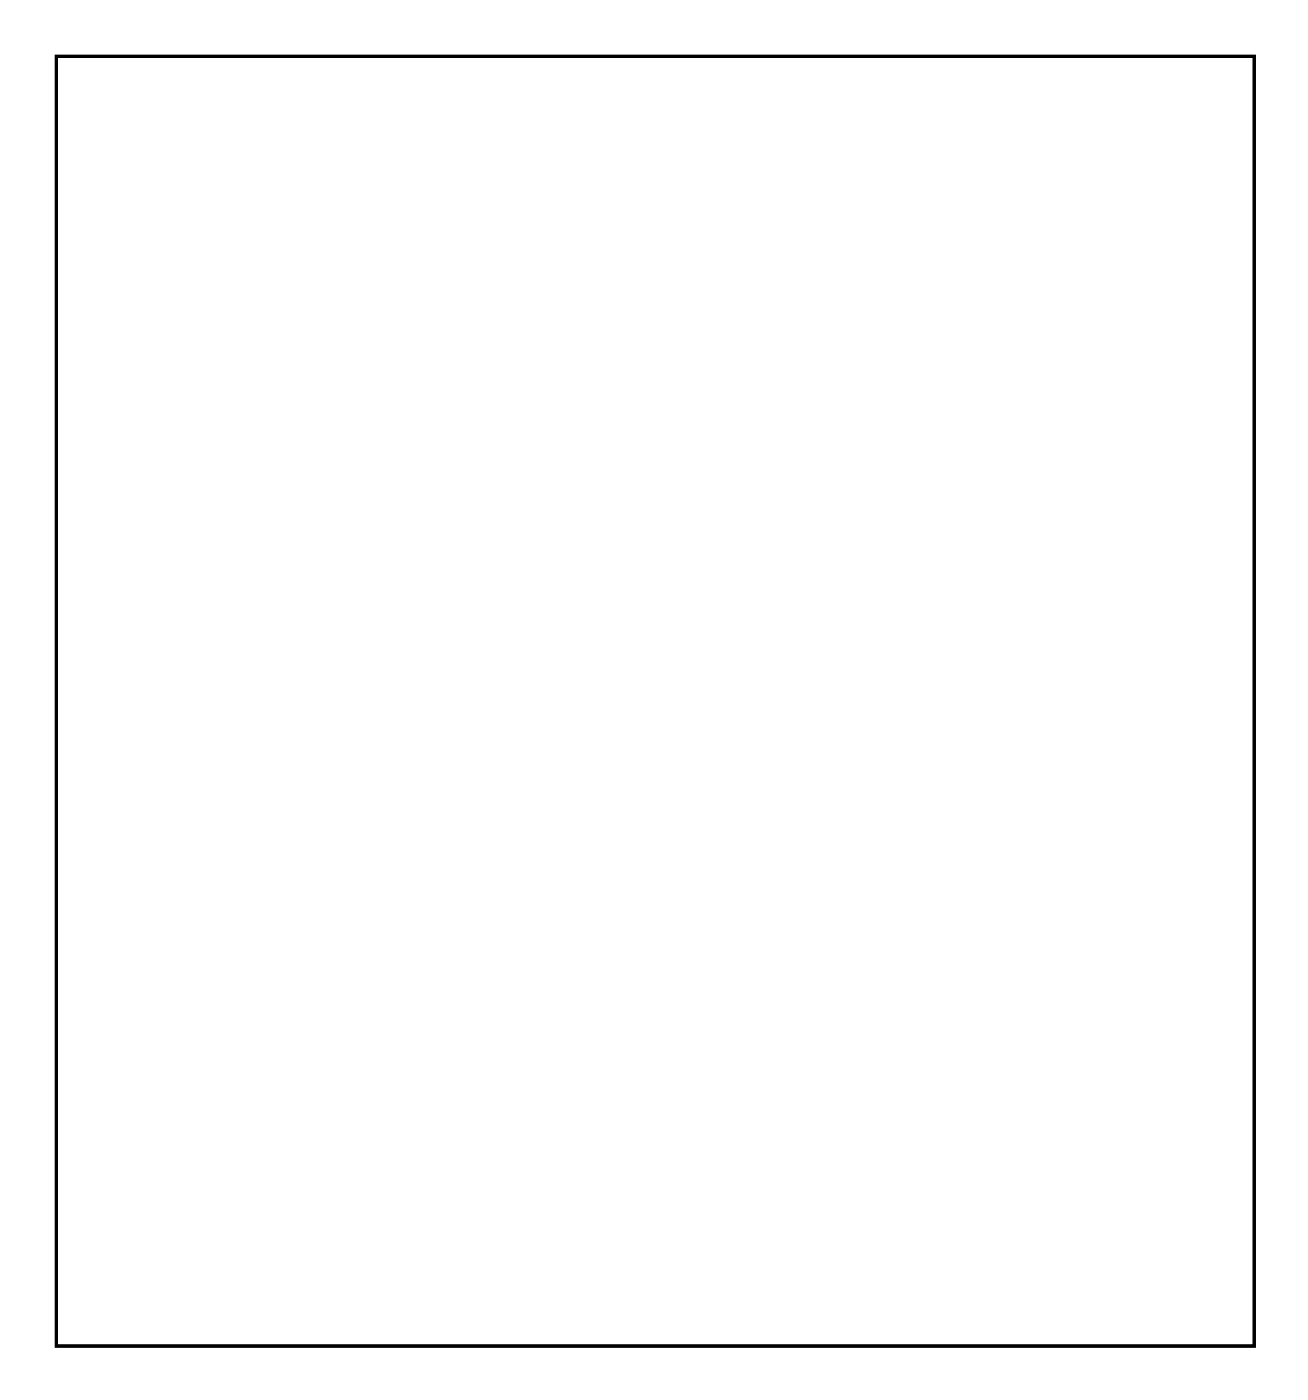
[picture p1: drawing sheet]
<svg xmlns="http://www.w3.org/2000/svg" width="84mm" height="90mm" viewBox="0 0 84 90" stroke-linecap="round" stroke-linejoin="round" font-family="sans-serif">
<path d="M3.6 3.6h77.3v83.2h-77.3z" fill="none" stroke="#000" stroke-width=".2"/>
<path d="M3.6 3.6h77.3v83.2h-77.3zM3.6 3.6v83.2h77.3v-83.2z" fill="#000"/>
<circle cx="20.6" cy="22" r=".69" fill="#fff"/>
<circle cx="20.6" cy="22" r=".69" fill="none" stroke="#fff" stroke-width=".64" stroke-linecap="butt"/>
<circle cx="20.6" cy="24.6" r=".69" fill="#fff"/>
<circle cx="20.6" cy="24.6" r=".69" fill="none" stroke="#fff" stroke-width=".64" stroke-linecap="butt"/>
<circle cx="20.6" cy="27.1" r=".69" fill="#fff"/>
<circle cx="20.6" cy="27.1" r=".69" fill="none" stroke="#fff" stroke-width=".64" stroke-linecap="butt"/>
<circle cx="20.6" cy="29.6" r=".69" fill="#fff"/>
<circle cx="20.6" cy="29.6" r=".69" fill="none" stroke="#fff" stroke-width=".64" stroke-linecap="butt"/>
<circle cx="20.6" cy="32.2" r=".69" fill="#fff"/>
<circle cx="20.6" cy="32.2" r=".69" fill="none" stroke="#fff" stroke-width=".64" stroke-linecap="butt"/>
<circle cx="20.6" cy="34.7" r=".69" fill="#fff"/>
<circle cx="20.6" cy="34.7" r=".69" fill="none" stroke="#fff" stroke-width=".64" stroke-linecap="butt"/>
<circle cx="20.6" cy="37.3" r=".69" fill="#fff"/>
<circle cx="20.6" cy="37.3" r=".69" fill="none" stroke="#fff" stroke-width=".64" stroke-linecap="butt"/>
<circle cx="20.6" cy="39.8" r=".69" fill="#fff"/>
<circle cx="20.6" cy="39.8" r=".69" fill="none" stroke="#fff" stroke-width=".64" stroke-linecap="butt"/>
<circle cx="20.6" cy="42.3" r=".69" fill="#fff"/>
<circle cx="20.6" cy="42.3" r=".69" fill="none" stroke="#fff" stroke-width=".64" stroke-linecap="butt"/>
<circle cx="20.6" cy="44.9" r=".69" fill="#fff"/>
<circle cx="20.6" cy="44.9" r=".69" fill="none" stroke="#fff" stroke-width=".64" stroke-linecap="butt"/>
<circle cx="20.6" cy="29.6" r=".7" fill="#fff"/>
<circle cx="20.6" cy="29.6" r=".7" fill="none" stroke="#fff" stroke-width=".76" stroke-linecap="butt"/>
<circle cx="20.6" cy="27.1" r=".7" fill="#fff"/>
<circle cx="20.6" cy="27.1" r=".7" fill="none" stroke="#fff" stroke-width=".76" stroke-linecap="butt"/>
<circle cx="20.6" cy="24.6" r=".7" fill="#fff"/>
<circle cx="20.6" cy="24.6" r=".7" fill="none" stroke="#fff" stroke-width=".76" stroke-linecap="butt"/>
<circle cx="20.6" cy="22" r=".7" fill="#fff"/>
<circle cx="20.6" cy="22" r=".7" fill="none" stroke="#fff" stroke-width=".76" stroke-linecap="butt"/>
<circle cx="20.6" cy="44.9" r=".7" fill="#fff"/>
<circle cx="20.6" cy="44.9" r=".7" fill="none" stroke="#fff" stroke-width=".76" stroke-linecap="butt"/>
<circle cx="20.6" cy="42.3" r=".7" fill="#fff"/>
<circle cx="20.6" cy="42.3" r=".7" fill="none" stroke="#fff" stroke-width=".76" stroke-linecap="butt"/>
<circle cx="20.6" cy="32.2" r=".7" fill="#fff"/>
<circle cx="20.6" cy="32.2" r=".7" fill="none" stroke="#fff" stroke-width=".76" stroke-linecap="butt"/>
<circle cx="20.6" cy="34.7" r=".7" fill="#fff"/>
<circle cx="20.6" cy="34.7" r=".7" fill="none" stroke="#fff" stroke-width=".76" stroke-linecap="butt"/>
<circle cx="20.6" cy="37.3" r=".7" fill="#fff"/>
<circle cx="20.6" cy="37.3" r=".7" fill="none" stroke="#fff" stroke-width=".76" stroke-linecap="butt"/>
<circle cx="20.6" cy="39.8" r=".7" fill="#fff"/>
<circle cx="20.6" cy="39.8" r=".7" fill="none" stroke="#fff" stroke-width=".76" stroke-linecap="butt"/>
<circle cx="58.7" cy="47.4" r=".7" fill="#fff"/>
<circle cx="58.7" cy="47.4" r=".7" fill="none" stroke="#fff" stroke-width=".76" stroke-linecap="butt"/>
<circle cx="58.7" cy="34.7" r=".7" fill="#fff"/>
<circle cx="58.7" cy="34.7" r=".7" fill="none" stroke="#fff" stroke-width=".76" stroke-linecap="butt"/>
<circle cx="33.3" cy="32.2" r=".7" fill="#fff"/>
<circle cx="33.3" cy="32.2" r=".7" fill="none" stroke="#fff" stroke-width=".76" stroke-linecap="butt"/>
<circle cx="33.3" cy="42.3" r=".7" fill="#fff"/>
<circle cx="33.3" cy="42.3" r=".7" fill="none" stroke="#fff" stroke-width=".76" stroke-linecap="butt"/>
<circle cx="13" cy="52.5" r=".7" fill="#fff"/>
<circle cx="13" cy="52.5" r=".7" fill="none" stroke="#fff" stroke-width=".76" stroke-linecap="butt"/>
<circle cx="13" cy="62.7" r=".7" fill="#fff"/>
<circle cx="13" cy="62.7" r=".7" fill="none" stroke="#fff" stroke-width=".76" stroke-linecap="butt"/>
<circle cx="13" cy="65.2" r=".7" fill="#fff"/>
<circle cx="13" cy="65.2" r=".7" fill="none" stroke="#fff" stroke-width=".76" stroke-linecap="butt"/>
<circle cx="13" cy="75.4" r=".7" fill="#fff"/>
<circle cx="13" cy="75.4" r=".7" fill="none" stroke="#fff" stroke-width=".76" stroke-linecap="butt"/>
<circle cx="33.3" cy="44.9" r=".7" fill="#fff"/>
<circle cx="33.3" cy="44.9" r=".7" fill="none" stroke="#fff" stroke-width=".76" stroke-linecap="butt"/>
<circle cx="33.3" cy="55" r=".7" fill="#fff"/>
<circle cx="33.3" cy="55" r=".7" fill="none" stroke="#fff" stroke-width=".76" stroke-linecap="butt"/>
<circle cx="51.1" cy="29.6" r=".7" fill="#fff"/>
<circle cx="51.1" cy="29.6" r=".7" fill="none" stroke="#fff" stroke-width=".76" stroke-linecap="butt"/>
<circle cx="51.1" cy="39.8" r=".7" fill="#fff"/>
<circle cx="51.1" cy="39.8" r=".7" fill="none" stroke="#fff" stroke-width=".76" stroke-linecap="butt"/>
<circle cx="33.3" cy="57.6" r=".7" fill="#fff"/>
<circle cx="33.3" cy="57.6" r=".7" fill="none" stroke="#fff" stroke-width=".76" stroke-linecap="butt"/>
<circle cx="33.3" cy="67.7" r=".7" fill="#fff"/>
<circle cx="33.3" cy="67.7" r=".7" fill="none" stroke="#fff" stroke-width=".76" stroke-linecap="butt"/>
<circle cx="33.3" cy="70.3" r=".7" fill="#fff"/>
<circle cx="33.3" cy="70.3" r=".7" fill="none" stroke="#fff" stroke-width=".76" stroke-linecap="butt"/>
<circle cx="33.3" cy="80.4" r=".7" fill="#fff"/>
<circle cx="33.3" cy="80.4" r=".7" fill="none" stroke="#fff" stroke-width=".76" stroke-linecap="butt"/>
<circle cx="51.1" cy="42.3" r=".7" fill="#fff"/>
<circle cx="51.1" cy="42.3" r=".7" fill="none" stroke="#fff" stroke-width=".76" stroke-linecap="butt"/>
<circle cx="51.1" cy="52.5" r=".7" fill="#fff"/>
<circle cx="51.1" cy="52.5" r=".7" fill="none" stroke="#fff" stroke-width=".76" stroke-linecap="butt"/>
<path d="M68.1 13.6h1.5v1.5h-1.5z" fill="#fff"/>
<path d="M68.1 13.6h1.5v1.5h-1.5z" fill="none" stroke="#fff" stroke-width=".76" stroke-linecap="butt"/>
<circle cx="68.9" cy="14.3" r=".76" fill="#fff"/>
<circle cx="68.9" cy="14.3" r=".76" fill="none" stroke="#fff" stroke-width=".76" stroke-linecap="butt"/>
<circle cx="68.9" cy="17.8" r=".76" fill="#fff"/>
<circle cx="68.9" cy="17.8" r=".76" fill="none" stroke="#fff" stroke-width=".76" stroke-linecap="butt"/>
<circle cx="68.9" cy="21.3" r=".76" fill="#fff"/>
<circle cx="68.9" cy="21.3" r=".76" fill="none" stroke="#fff" stroke-width=".76" stroke-linecap="butt"/>
<circle cx="68.9" cy="24.8" r=".76" fill="#fff"/>
<circle cx="68.9" cy="24.8" r=".76" fill="none" stroke="#fff" stroke-width=".76" stroke-linecap="butt"/>
<circle cx="68.9" cy="28.3" r=".76" fill="#fff"/>
<circle cx="68.9" cy="28.3" r=".76" fill="none" stroke="#fff" stroke-width=".76" stroke-linecap="butt"/>
<circle cx="68.9" cy="31.8" r=".76" fill="#fff"/>
<circle cx="68.9" cy="31.8" r=".76" fill="none" stroke="#fff" stroke-width=".76" stroke-linecap="butt"/>
<circle cx="68.9" cy="35.3" r=".76" fill="#fff"/>
<circle cx="68.9" cy="35.3" r=".76" fill="none" stroke="#fff" stroke-width=".76" stroke-linecap="butt"/>
<circle cx="68.9" cy="38.8" r=".76" fill="#fff"/>
<circle cx="68.9" cy="38.8" r=".76" fill="none" stroke="#fff" stroke-width=".76" stroke-linecap="butt"/>
<circle cx="68.9" cy="42.3" r=".76" fill="#fff"/>
<circle cx="68.9" cy="42.3" r=".76" fill="none" stroke="#fff" stroke-width=".76" stroke-linecap="butt"/>
<circle cx="68.9" cy="45.8" r=".76" fill="#fff"/>
<circle cx="68.9" cy="45.8" r=".76" fill="none" stroke="#fff" stroke-width=".76" stroke-linecap="butt"/>
<circle cx="68.9" cy="49.3" r=".76" fill="#fff"/>
<circle cx="68.9" cy="49.3" r=".76" fill="none" stroke="#fff" stroke-width=".76" stroke-linecap="butt"/>
<circle cx="68.9" cy="52.8" r=".76" fill="#fff"/>
<circle cx="68.9" cy="52.8" r=".76" fill="none" stroke="#fff" stroke-width=".76" stroke-linecap="butt"/>
<circle cx="68.9" cy="56.3" r=".76" fill="#fff"/>
<circle cx="68.9" cy="56.3" r=".76" fill="none" stroke="#fff" stroke-width=".76" stroke-linecap="butt"/>
<circle cx="68.9" cy="59.8" r=".76" fill="#fff"/>
<circle cx="68.9" cy="59.8" r=".76" fill="none" stroke="#fff" stroke-width=".76" stroke-linecap="butt"/>
<circle cx="76.5" cy="83" r="1.6" fill="#fff"/>
<circle cx="76.5" cy="83" r="1.6" fill="none" stroke="#fff" stroke-width=".25"/>
<circle cx="76.5" cy="6.8" r="1.6" fill="#fff"/>
<circle cx="76.5" cy="6.8" r="1.6" fill="none" stroke="#fff" stroke-width=".25"/>
<circle cx="7.9" cy="6.8" r="1.6" fill="#fff"/>
<circle cx="7.9" cy="6.8" r="1.6" fill="none" stroke="#fff" stroke-width=".25"/>
<circle cx="7.9" cy="83" r="1.6" fill="#fff"/>
<circle cx="7.9" cy="83" r="1.6" fill="none" stroke="#fff" stroke-width=".25"/>
<circle cx="20.6" cy="57.6" r=".64" fill="#fff"/>
<circle cx="20.6" cy="57.6" r=".64" fill="none" stroke="#fff" stroke-width=".71" stroke-linecap="butt"/>
<circle cx="20.6" cy="60.1" r=".64" fill="#fff"/>
<circle cx="20.6" cy="60.1" r=".64" fill="none" stroke="#fff" stroke-width=".71" stroke-linecap="butt"/>
<circle cx="20.6" cy="62.7" r=".64" fill="#fff"/>
<circle cx="20.6" cy="62.7" r=".64" fill="none" stroke="#fff" stroke-width=".71" stroke-linecap="butt"/>
<circle cx="20.6" cy="65.2" r=".64" fill="#fff"/>
<circle cx="20.6" cy="65.2" r=".64" fill="none" stroke="#fff" stroke-width=".71" stroke-linecap="butt"/>
<circle cx="28.2" cy="65.2" r=".64" fill="#fff"/>
<circle cx="28.2" cy="65.2" r=".64" fill="none" stroke="#fff" stroke-width=".71" stroke-linecap="butt"/>
<circle cx="28.2" cy="62.7" r=".64" fill="#fff"/>
<circle cx="28.2" cy="62.7" r=".64" fill="none" stroke="#fff" stroke-width=".71" stroke-linecap="butt"/>
<circle cx="28.2" cy="60.1" r=".64" fill="#fff"/>
<circle cx="28.2" cy="60.1" r=".64" fill="none" stroke="#fff" stroke-width=".71" stroke-linecap="butt"/>
<circle cx="28.2" cy="57.6" r=".64" fill="#fff"/>
<circle cx="28.2" cy="57.6" r=".64" fill="none" stroke="#fff" stroke-width=".71" stroke-linecap="butt"/>
<circle cx="20.6" cy="75.4" r=".64" fill="#fff"/>
<circle cx="20.6" cy="75.4" r=".64" fill="none" stroke="#fff" stroke-width=".71" stroke-linecap="butt"/>
<circle cx="20.6" cy="77.9" r=".64" fill="#fff"/>
<circle cx="20.6" cy="77.9" r=".64" fill="none" stroke="#fff" stroke-width=".71" stroke-linecap="butt"/>
<circle cx="20.6" cy="80.4" r=".64" fill="#fff"/>
<circle cx="20.6" cy="80.4" r=".64" fill="none" stroke="#fff" stroke-width=".71" stroke-linecap="butt"/>
<circle cx="20.6" cy="83" r=".64" fill="#fff"/>
<circle cx="20.6" cy="83" r=".64" fill="none" stroke="#fff" stroke-width=".71" stroke-linecap="butt"/>
<circle cx="28.2" cy="83" r=".64" fill="#fff"/>
<circle cx="28.2" cy="83" r=".64" fill="none" stroke="#fff" stroke-width=".71" stroke-linecap="butt"/>
<circle cx="28.2" cy="80.4" r=".64" fill="#fff"/>
<circle cx="28.2" cy="80.4" r=".64" fill="none" stroke="#fff" stroke-width=".71" stroke-linecap="butt"/>
<circle cx="28.2" cy="77.9" r=".64" fill="#fff"/>
<circle cx="28.2" cy="77.9" r=".64" fill="none" stroke="#fff" stroke-width=".71" stroke-linecap="butt"/>
<circle cx="28.2" cy="75.4" r=".64" fill="#fff"/>
<circle cx="28.2" cy="75.4" r=".64" fill="none" stroke="#fff" stroke-width=".71" stroke-linecap="butt"/>
<circle cx="38.4" cy="24.6" r=".64" fill="#fff"/>
<circle cx="38.4" cy="24.6" r=".64" fill="none" stroke="#fff" stroke-width=".71" stroke-linecap="butt"/>
<circle cx="38.4" cy="27.1" r=".64" fill="#fff"/>
<circle cx="38.4" cy="27.1" r=".64" fill="none" stroke="#fff" stroke-width=".71" stroke-linecap="butt"/>
<circle cx="38.4" cy="29.6" r=".64" fill="#fff"/>
<circle cx="38.4" cy="29.6" r=".64" fill="none" stroke="#fff" stroke-width=".71" stroke-linecap="butt"/>
<circle cx="38.4" cy="32.2" r=".64" fill="#fff"/>
<circle cx="38.4" cy="32.2" r=".64" fill="none" stroke="#fff" stroke-width=".71" stroke-linecap="butt"/>
<circle cx="46" cy="32.2" r=".64" fill="#fff"/>
<circle cx="46" cy="32.2" r=".64" fill="none" stroke="#fff" stroke-width=".71" stroke-linecap="butt"/>
<circle cx="46" cy="29.6" r=".64" fill="#fff"/>
<circle cx="46" cy="29.6" r=".64" fill="none" stroke="#fff" stroke-width=".71" stroke-linecap="butt"/>
<circle cx="46" cy="27.1" r=".64" fill="#fff"/>
<circle cx="46" cy="27.1" r=".64" fill="none" stroke="#fff" stroke-width=".71" stroke-linecap="butt"/>
<circle cx="46" cy="24.6" r=".64" fill="#fff"/>
<circle cx="46" cy="24.6" r=".64" fill="none" stroke="#fff" stroke-width=".71" stroke-linecap="butt"/>
<circle cx="38.4" cy="37.3" r=".64" fill="#fff"/>
<circle cx="38.4" cy="37.3" r=".64" fill="none" stroke="#fff" stroke-width=".71" stroke-linecap="butt"/>
<circle cx="38.4" cy="39.8" r=".64" fill="#fff"/>
<circle cx="38.4" cy="39.8" r=".64" fill="none" stroke="#fff" stroke-width=".71" stroke-linecap="butt"/>
<circle cx="38.4" cy="42.3" r=".64" fill="#fff"/>
<circle cx="38.4" cy="42.3" r=".64" fill="none" stroke="#fff" stroke-width=".71" stroke-linecap="butt"/>
<circle cx="38.4" cy="44.9" r=".64" fill="#fff"/>
<circle cx="38.4" cy="44.9" r=".64" fill="none" stroke="#fff" stroke-width=".71" stroke-linecap="butt"/>
<circle cx="46" cy="44.9" r=".64" fill="#fff"/>
<circle cx="46" cy="44.9" r=".64" fill="none" stroke="#fff" stroke-width=".71" stroke-linecap="butt"/>
<circle cx="46" cy="42.3" r=".64" fill="#fff"/>
<circle cx="46" cy="42.3" r=".64" fill="none" stroke="#fff" stroke-width=".71" stroke-linecap="butt"/>
<circle cx="46" cy="39.8" r=".64" fill="#fff"/>
<circle cx="46" cy="39.8" r=".64" fill="none" stroke="#fff" stroke-width=".71" stroke-linecap="butt"/>
<circle cx="46" cy="37.3" r=".64" fill="#fff"/>
<circle cx="46" cy="37.3" r=".64" fill="none" stroke="#fff" stroke-width=".71" stroke-linecap="butt"/>
</svg>
